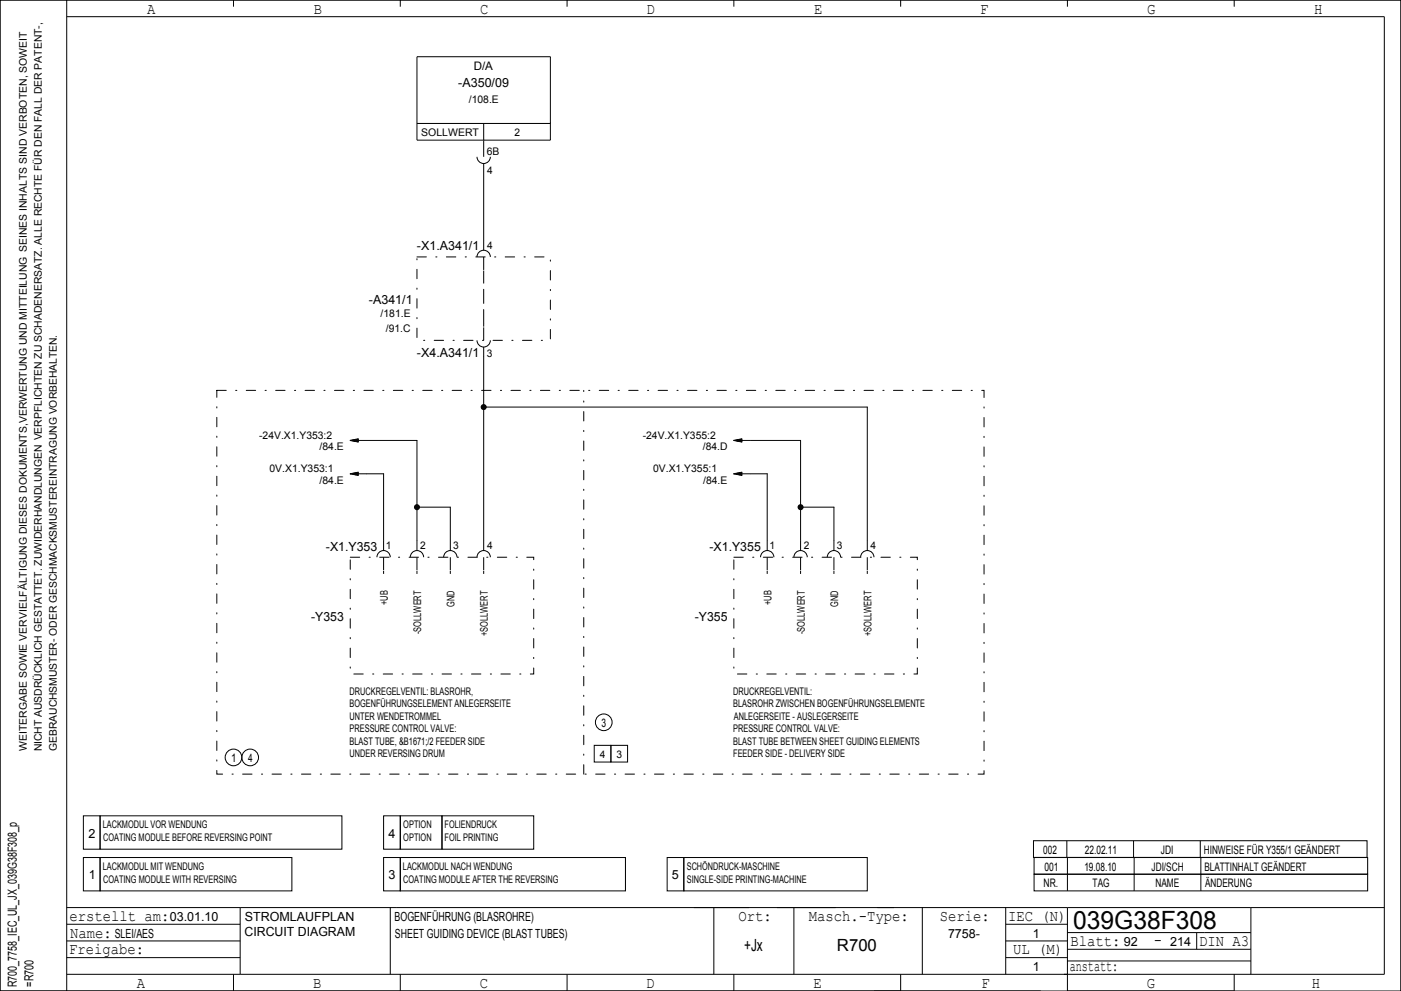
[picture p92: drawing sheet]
<svg xmlns="http://www.w3.org/2000/svg" width="420mm" height="297mm" viewBox="0 0 420 297" stroke-linecap="round" stroke-linejoin="round" font-family="sans-serif">
<defs><g id="words">
<text font-size="7.5" x="321.7" y="278.5">039G38F308</text>
<g font-size="5">
<text x="223.1" y="285">+Jx</text>
<text x="250.9" y="285">R700</text>
</g>
<g font-size="4.7">
<text x="44.1" y="4.2">A</text>
<text x="94" y="4.2">B</text>
<text x="143.9" y="4.2">C</text>
<text x="193.9" y="4.2">D</text>
<text x="244.1" y="4.2">E</text>
<text x="293.8" y="4.2">F</text>
<text x="344" y="4.2">G</text>
<text x="394" y="4.2">H</text>
<text x="20.8" y="276">erstellt am:</text>
<text x="221.3" y="276">Ort:</text>
<text x="242.5" y="276">Masch.­Type:</text>
<text x="281.7" y="276">Serie:</text>
<text x="302.2" y="276">IEC (N)</text>
<text x="21" y="281">Name:</text>
<text x="20.7" y="286">Freigabe:</text>
<text x="303.7" y="286">UL (M)</text>
<text x="320.9" y="283.5">Blatt:</text>
<text x="346" y="283.2">­</text>
<text x="359.5" y="283.5">DIN A3</text>
<text x="320.7" y="291">anstatt:</text>
<text x="41" y="296">A</text>
<text x="93.9" y="296">B</text>
<text x="143.8" y="296">C</text>
<text x="193.7" y="296">D</text>
<text x="243.9" y="296">E</text>
<text x="294.2" y="296">F</text>
<text x="343.8" y="296">G</text>
<text x="393.3" y="296">H</text>
</g>
<g font-size="3.8">
<text x="137.4" y="26">­A350/09</text>
<text x="125" y="75">­X1.A341/1</text>
<text x="110.6" y="91">­A341/1</text>
<text x="125" y="107">­X4.A341/1</text>
<text x="97.7" y="165">­X1.Y353</text>
<text x="212.7" y="165">­X1.Y355</text>
<text x="93.3" y="186">­Y353</text>
<text x="208.3" y="186">­Y355</text>
<text x="26.5" y="251">2</text>
<text x="116.5" y="251">4</text>
<text x="26.6" y="263.5">1</text>
<text x="116.5" y="263.5">3</text>
<text x="201.5" y="263.5">5</text>
<text x="50.9" y="276">03.01.10</text>
<text x="73.4" y="276">STROMLAUFPLAN</text>
<text x="118.3" y="276">BOGENFÜHRUNG (BLASROHRE)</text>
<text x="34.4" y="281">SLEI/AES</text>
<text x="73.3" y="280.5">CIRCUIT DIAGRAM</text>
<text x="118.4" y="281">SHEET GUIDING DEVICE (BLAST TUBES)</text>
<text x="284.2" y="281">7758­</text>
<text x="309.6" y="281">1</text>
<text x="336.9" y="283.5">92</text>
<text x="350.8" y="283.5">214</text>
<text x="309.6" y="291">1</text>
<text x="5" y="295.8" transform="rotate(-90 5 295.8)">R700_7758_IEC_UL_JX_039G38F308_p</text>
<text x="10" y="295.7" transform="rotate(-90 10 295.7)">=R700</text>
</g>
<g font-size="3.5">
<text x="142" y="20.9">D/A</text>
<text x="180.3" y="217.9">3</text>
<text x="69.3" y="228.4">1</text>
<text x="74.4" y="228.4">4</text>
<text x="312.8" y="255.9">002</text>
<text x="325.2" y="255.9">22.02.11</text>
<text x="348" y="255.9">JDI</text>
<text x="360.9" y="255.9">HINWEISE FÜR Y355/1 GEÄNDERT</text>
<text x="313.1" y="260.9">001</text>
<text x="325.1" y="260.9">19.08.10</text>
<text x="345.2" y="260.9">JDI/SCH</text>
<text x="361" y="260.9">BLATTINHALT GEÄNDERT</text>
<text x="312.8" y="265.9">NR.</text>
<text x="327.6" y="265.9">TAG</text>
<text x="346.4" y="265.9">NAME</text>
<text x="361.2" y="265.9">ÄNDERUNG</text>
</g>
<g font-size="3.1">
<text x="140.5" y="30.7">/108.E</text>
<text x="126.3" y="40.7">SOLLWERT</text>
<text x="154.2" y="40.7">2</text>
<text x="145.9" y="46.5">6B</text>
<text x="146" y="52">4</text>
<text x="146" y="74.5">4</text>
<text x="114.1" y="95.1">/181.E</text>
<text x="115.7" y="99.5">/91.C</text>
<text x="145.9" y="107">3</text>
<text x="77.7" y="131.5">­24V.X1.Y353:2</text>
<text x="192.7" y="131.5">­24V.X1.Y355:2</text>
<text x="95.8" y="135">/84.E</text>
<text x="210.7" y="135">/84.D</text>
<text x="80.8" y="141.5">0V.X1.Y353:1</text>
<text x="195.8" y="141.5">0V.X1.Y355:1</text>
<text x="95.8" y="145">/84.E</text>
<text x="210.8" y="145">/84.E</text>
<text x="115.7" y="164.5">1</text>
<text x="126" y="164.5">2</text>
<text x="135.9" y="164.5">3</text>
<text x="146" y="164.5">4</text>
<text x="230.7" y="164.5">1</text>
<text x="241" y="164.5">2</text>
<text x="250.9" y="164.5">3</text>
<text x="261" y="164.5">4</text>
<text x="116.3" y="181.3" transform="rotate(-90 116.3 181.3)">+UB</text>
<text x="136.3" y="181.8" transform="rotate(-90 136.3 181.8)">GND</text>
<text x="231.2" y="181.3" transform="rotate(-90 231.2 181.3)">+UB</text>
<text x="251.2" y="181.8" transform="rotate(-90 251.2 181.8)">GND</text>
<text x="126.2" y="190" transform="rotate(-90 126.2 190)">­SOLLWERT</text>
<text x="146.2" y="190.6" transform="rotate(-90 146.2 190.6)">+SOLLWERT</text>
<text x="241.3" y="190" transform="rotate(-90 241.3 190)">­SOLLWERT</text>
<text x="261.3" y="190.6" transform="rotate(-90 261.3 190.6)">+SOLLWERT</text>
<text x="104.8" y="208.3">DRUCKREGELVENTIL: BLASROHR,</text>
<text x="219.8" y="208.3">DRUCKREGELVENTIL:</text>
<text x="104.8" y="212">BOGENFÜHRUNGSELEMENT ANLEGERSEITE</text>
<text x="104.8" y="215.8">UNTER WENDETROMMEL</text>
<text x="219.8" y="212">BLASROHR ZWISCHEN BOGENFÜHRUNGSELEMENTE</text>
<text x="220" y="215.8">ANLEGERSEITE ­ AUSLEGERSEITE</text>
<text x="104.8" y="219.5">PRESSURE CONTROL VALVE:</text>
<text x="219.8" y="219.5">PRESSURE CONTROL VALVE:</text>
<text x="8" y="225" transform="rotate(-90 8 225)">WEITERGABE SOWIE VERVIELFÄLTIGUNG DIESES DOKUMENTS,VERWERTUNG UND MITTEILUNG SEINES INHALTS SIND VERBOTEN, SOWEIT</text>
<text x="12.5" y="225.2" transform="rotate(-90 12.5 225.2)">NICHT AUSDRÜCKLICH GESTATTET. ZUWIDERHANDLUNGEN VERPFLICHTEN ZU SCHADENERSATZ. ALLE RECHTE FÜR DEN FALL DER PATENT­,</text>
<text x="17" y="225.1" transform="rotate(-90 17 225.1)">GEBRAUCHSMUSTER­ ODER GESCHMACKSMUSTEREINTRAGUNG VORBEHALTEN.</text>
<text x="104.8" y="223.3">BLAST TUBE, &amp;B1671;/2 FEEDER SIDE</text>
<text x="104.8" y="227">UNDER REVERSING DRUM</text>
<text x="179.8" y="227.1">4</text>
<text x="184.8" y="227.1">3</text>
<text x="219.8" y="223.3">BLAST TUBE BETWEEN SHEET GUIDING ELEMENTS</text>
<text x="219.8" y="227">FEEDER SIDE ­ DELIVERY SIDE</text>
<text x="30.8" y="248.2">LACKMODUL VOR WENDUNG</text>
<text x="120.9" y="248.2">OPTION</text>
<text x="133.3" y="248.2">FOLIENDRUCK</text>
<text x="30.9" y="252">COATING MODULE BEFORE REVERSING POINT</text>
<text x="120.9" y="252">OPTION</text>
<text x="133.3" y="252">FOIL PRINTING</text>
<text x="30.8" y="260.8">LACKMODUL MIT WENDUNG</text>
<text x="120.8" y="260.8">LACKMODUL NACH WENDUNG</text>
<text x="205.9" y="260.8">SCHÖNDRUCK­MASCHINE</text>
<text x="30.9" y="264.5">COATING MODULE WITH REVERSING</text>
<text x="120.9" y="264.5">COATING MODULE AFTER THE REVERSING</text>
<text x="205.9" y="264.5">SINGLE­SIDE PRINTING­MACHINE</text>
</g>
</g></defs>
<path d="M125 77h40v25h-40zM65 117h230v115h-230zM105 167h55v35h-55zM220 167h55v35h-55zM175 232v-115" fill="none" stroke="#000" stroke-width=".3" stroke-dasharray="2.8 2.8 .4 2.8"/>
<path d="M145 97v-15" fill="none" stroke="#000" stroke-width=".3" stroke-dasharray="4.2 1.8"/>
<g fill="none" stroke="#000" stroke-width=".3">
<path d="M0 0h420v297h-420zM20 0v297M20 5h395v287h-395M70 0v2M120 0v2M125 17h40v25h-40zM170 0v2M220 0v2M270 0v2M320 0v2M370 0v2M125 37h40"/>
<path d="M145 37v5M143 47a2 2 0 0 0 2 2 2 2 0 0 0 2-2M145 42.1v4.9M145 49v26M143 77a2 2 0 0 1 2-2 2 2 0 0 1 2 2M145 77v3.9M145 81.1v.9M145 97v.9M145 98.1v3.9M143 102a2 2 0 0 0 2 2 2 2 0 0 0 2-2M145 104v61M104.9 132h20.1v33"/>
<path d="M104.9 132l2.6 .5M105.5 131.9h2M105.6 132.1h1.9M106 132.2h1.5M106 131.8h1.5M106.5 132.3h1M106.5 131.7h1M107.1 132.4h.4M107.1 131.6h.4M107.5 131.5l-2.6 .5M145 122h115v43M219.9 132h20.1v33"/>
<path d="M219.9 132l2.6 .5M220.5 131.9h2M220.6 132.1h1.9M221 132.2h1.5M221 131.8h1.5M221.5 132.3h1M221.5 131.7h1M222.1 132.4h.4M222.1 131.6h.4M222.5 131.5l-2.6 .5M104.9 142h10.1v23M104.9 142l2.6 .5"/>
<path d="M105.5 141.9h2M105.6 142.1h1.9M106 142.2h1.5M106 141.8h1.5M106.5 142.3h1M106.5 141.7h1M107.1 142.4h.4M107.1 141.6h.4M107.5 141.5l-2.6 .5M125 152h10v13M219.9 142h10.1v23M219.9 142l2.6 .5"/>
<path d="M220.5 141.9h2M220.6 142.1h1.9M221 142.2h1.5M221 141.8h1.5M221.5 142.3h1M221.5 141.7h1M222.1 142.4h.4M222.1 141.6h.4M222.5 141.5l-2.6 .5M240 152h10v13M113 167a2 2 0 0 1 2-2 2 2 0 0 1 2 2M115 167v3.9"/>
<path d="M115 171.1v.9M123 167a2 2 0 0 1 2-2 2 2 0 0 1 2 2M125 167v3.9M125 171.1v.9M133 167a2 2 0 0 1 2-2 2 2 0 0 1 2 2M135 167v3.9M135 171.1v.9M143 167a2 2 0 0 1 2-2 2 2 0 0 1 2 2M145 167v3.9M145 171.1v.9M228 167a2 2 0 0 1 2-2 2 2 0 0 1 2 2M230 167v3.9"/>
<path d="M230 171.1v.9M238 167a2 2 0 0 1 2-2 2 2 0 0 1 2 2M240 167v3.9M240 171.1v.9M248 167a2 2 0 0 1 2-2 2 2 0 0 1 2 2M250 167v3.9M250 171.1v.9M258 167a2 2 0 0 1 2-2 2 2 0 0 1 2 2M260 167v3.9M260 171.1v.9M178.1 223.4h5v5h-5zM183.1 223.4h5v5h-5z"/>
<path d="M25 257h5v10h-5zM25 244.5h5v10h-5zM30 257h57.5v10h-57.5zM30 244.5h72.5v10h-72.5zM115 257h5v10h-5zM115 244.5h5v10h-5zM120 257h67.5v10h-67.5zM120 244.5h12.5v10h-12.5zM132.5 244.5h27.5v10h-27.5zM200 257h5v10h-5zM205 257h55v10h-55zM309.8 252h100v5h-100z"/>
<path d="M310 257h100v5h-100zM319.8 252v5M320 257v10M339.8 252v5M340 257v10M359.8 252v5M360 257v10M20 277h52M20 272h395M72 272v20M117 272v20M214 272v20"/>
<path d="M238 272v20M276.5 272v20M301.5 272v20M301.5 277h18.5M310 262h100v5h-100zM320 272v25h50v-5M320 279.5h55M358.7 279.5v5M375 272v20M20 287h52M20 282h52M70 292v5"/>
<path d="M120 292v5M170 292v5M220 292v5M270 292v5M301.5 287h18.5M301.5 282h18.5M312 297h-312v-297h420v297M320 284.5h55M320 288h55"/>
<circle cx="181" cy="216.5" r="2.5"/>
<circle cx="70" cy="227" r="2.5"/>
<circle cx="75" cy="227" r="2.5"/>
</g>
<g fill="#000">
<circle cx="145" cy="122" r=".9"/>
<circle cx="125" cy="152" r=".9"/>
<circle cx="240" cy="152" r=".9"/>
</g>
<use href="#words"/>
</svg>
